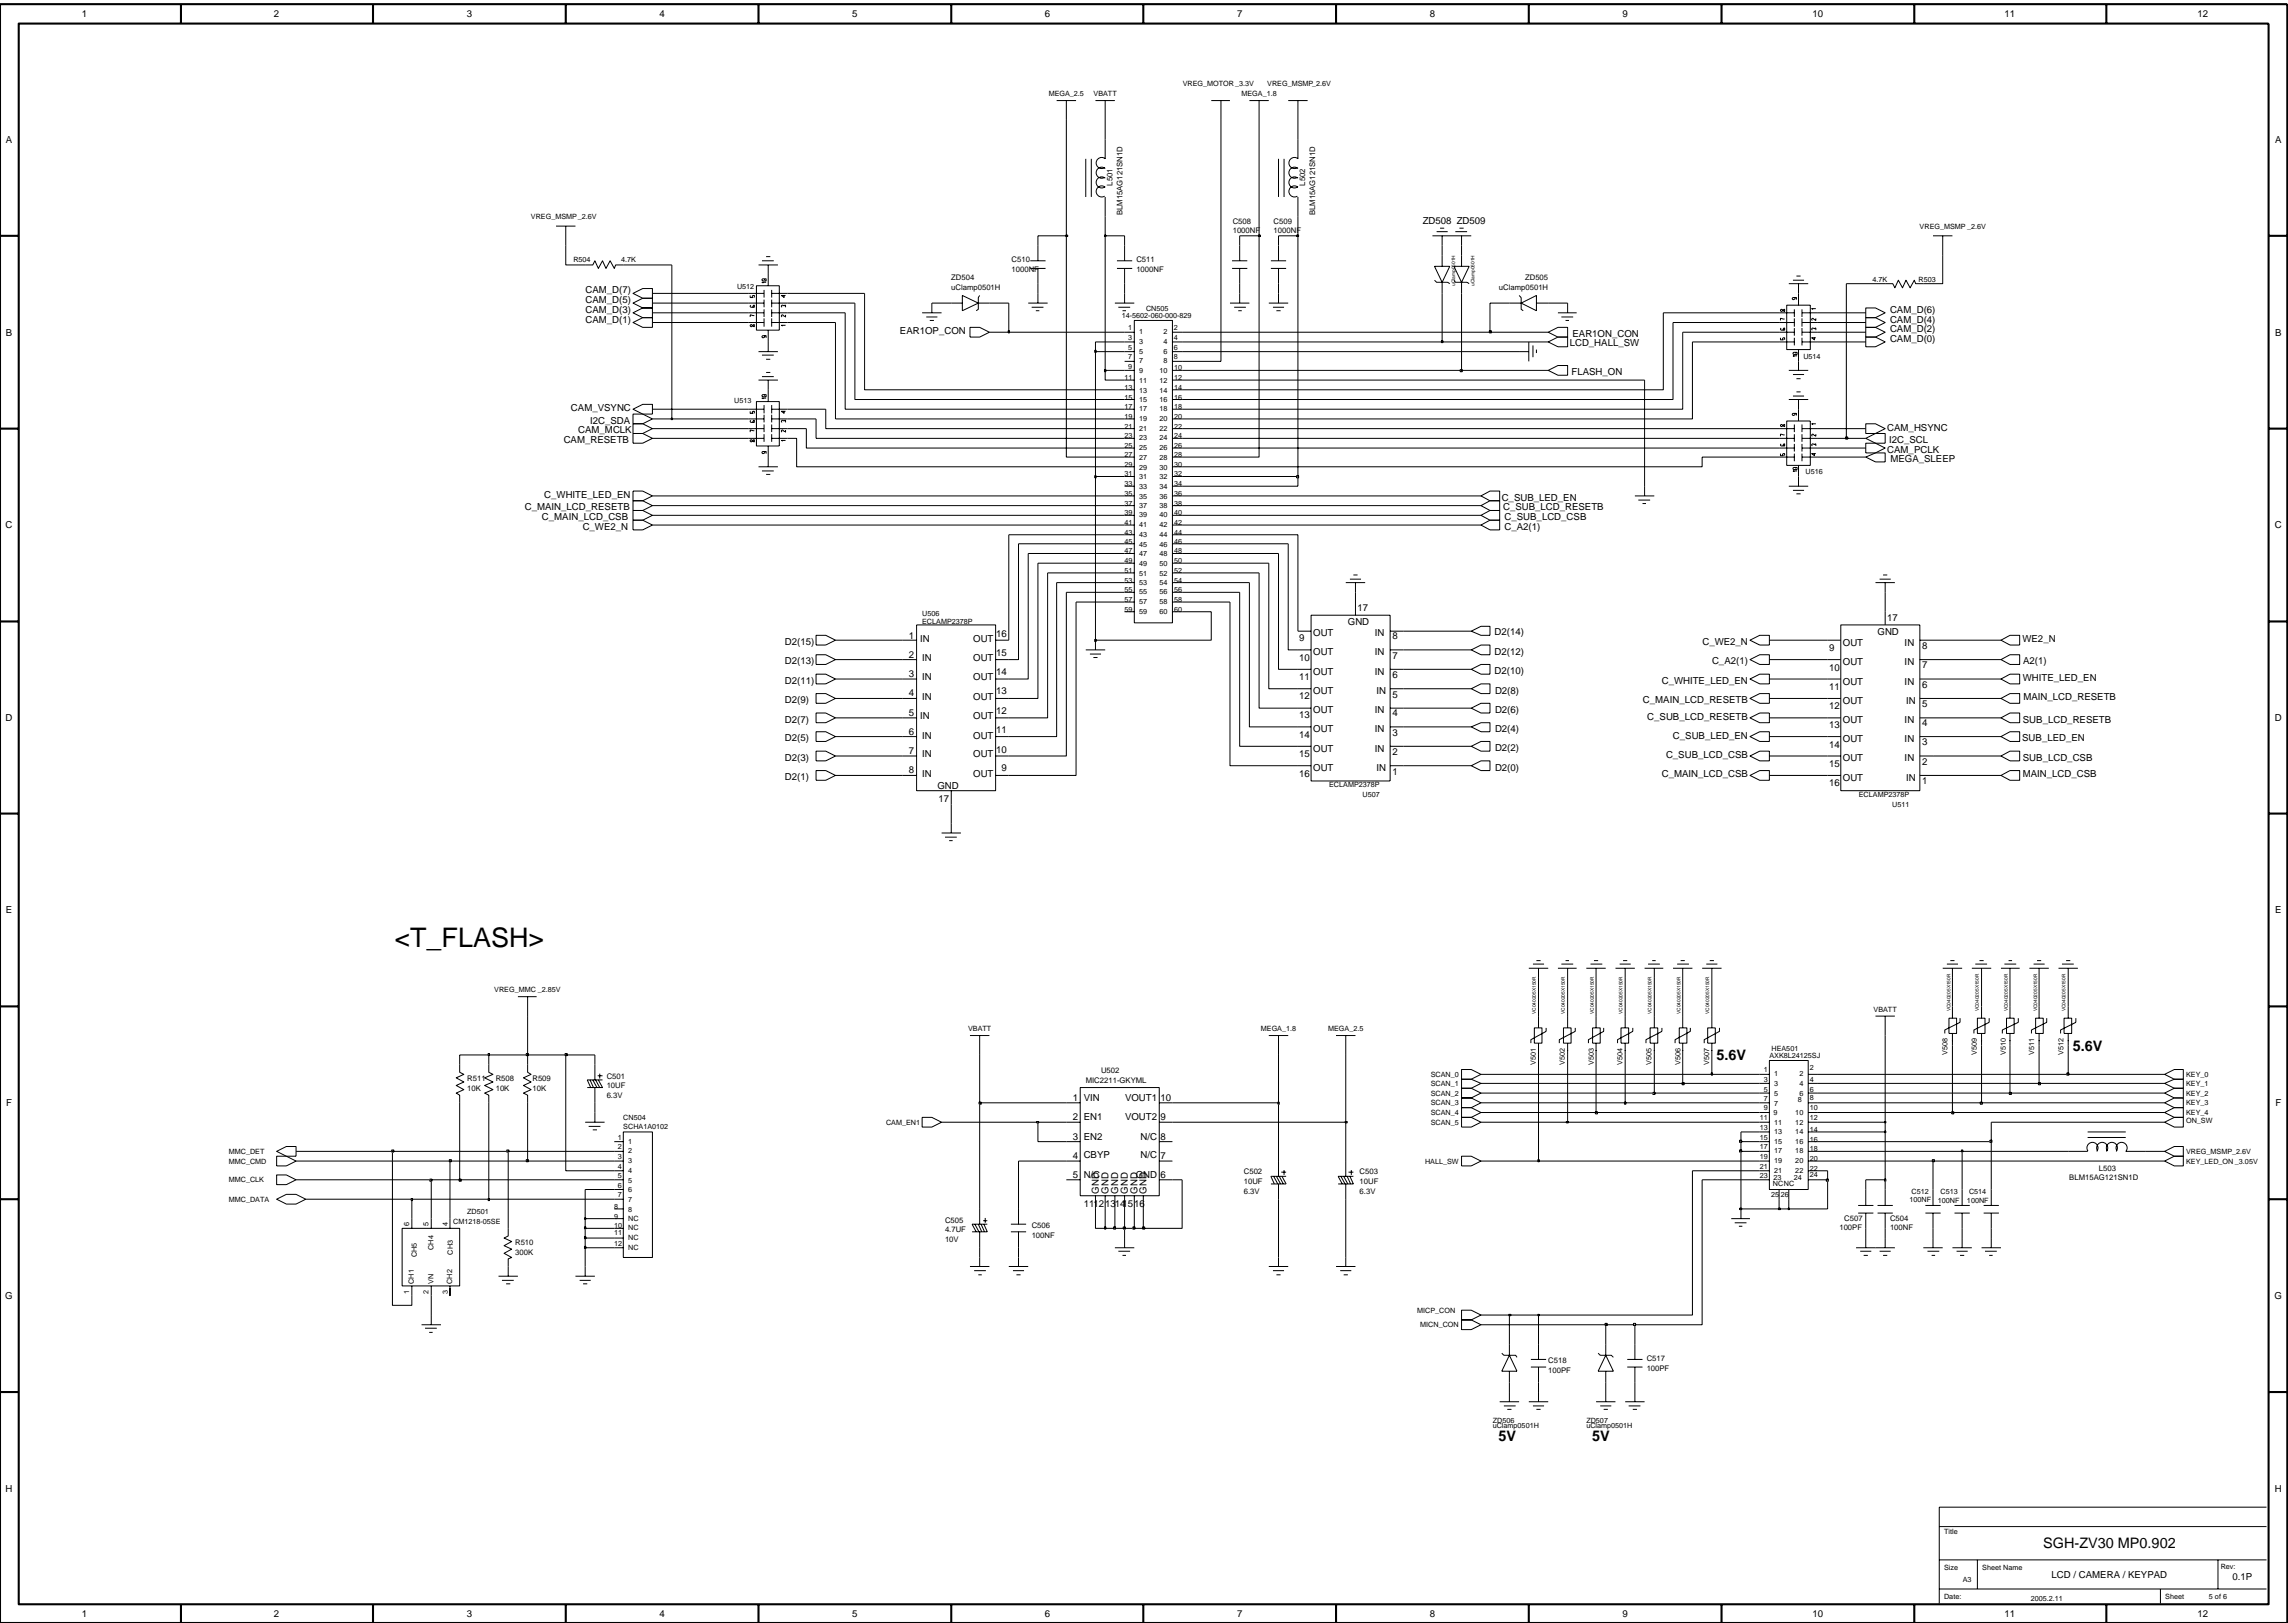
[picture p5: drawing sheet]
<svg xmlns="http://www.w3.org/2000/svg" width="279mm" height="198mm" viewBox="0 0 279 198" stroke-linecap="round" stroke-linejoin="round" font-family="sans-serif">
<defs><g id="words">
<text font-size="3.3" x="48.2" y="115.5">&lt;T_FLASH&gt;</text>
<g font-size="1.8">
<text x="209.6" y="129.4">5.6V</text>
<text x="253.1" y="128.2">5.6V</text>
<text x="183" y="175.9">5V</text>
<text x="194.4" y="175.9">5V</text>
<text x="249.5" y="188.9">SGH-ZV30 MP0.902</text>
</g>
<g font-size="1.2">
<text x="10" y="2.1">1</text>
<text x="33.5" y="2.1">2</text>
<text x="57" y="2.1">3</text>
<text x="80.5" y="2.1">4</text>
<text x="104.1" y="2.1">5</text>
<text x="127.6" y="2.1">6</text>
<text x="151.1" y="2.1">7</text>
<text x="174.6" y="2.1">8</text>
<text x="198.1" y="2.1">9</text>
<text x="221.3" y="2.1">10</text>
<text x="244.8" y="2.1">11</text>
<text x="268.3" y="2.1">12</text>
<text x=".7" y="17.4">A</text>
<text x="277.8" y="17.4">A</text>
<text x="173.7" y="27.3">ZD508 ZD509</text>
<text x="71.5" y="35.8">CAM_D(7)</text>
<text x=".7" y="41">B</text>
<text x="71.5" y="37">CAM_D(5)</text>
<text x="71.5" y="38.2">CAM_D(3)</text>
<text x="71.5" y="39.4">CAM_D(1)</text>
<text x="109.9" y="40.8">EAR1OP_CON</text>
<text x="192" y="41.1">EAR1ON_CON</text>
<text x="230.8" y="40.6">CAM_D(2)</text>
<text x="230.8" y="39.4">CAM_D(4)</text>
<text x="230.8" y="38.2">CAM_D(6)</text>
<text x="230.8" y="41.7">CAM_D(0)</text>
<text x="277.8" y="41">B</text>
<text x="191.7" y="42.2">LCD_HALL_SW</text>
<text x="191.9" y="45.8">FLASH_ON</text>
<text x="69.7" y="50.2">CAM_VSYNC</text>
<text x="70.6" y="52.9">CAM_MCLK</text>
<text x="72.1" y="51.7">I2C_SDA</text>
<text x="230.5" y="52.6">CAM_HSYNC</text>
<text x="68.8" y="54.1">CAM_RESETB</text>
<text x="230.5" y="55.3">CAM_PCLK</text>
<text x="230.7" y="54.1">I2C_SCL</text>
<text x="230.9" y="56.4">MEGA_SLEEP</text>
<text x=".7" y="64.5">C</text>
<text x="64.1" y="62.3">C_MAIN_LCD_RESETB</text>
<text x="66.2" y="63.5">C_MAIN_LCD_CSB</text>
<text x="66.5" y="60.8">C_WHITE_LED_EN</text>
<text x="71.2" y="64.7">C_WE2_N</text>
<text x="183.4" y="61.1">C_SUB_LED_EN</text>
<text x="183.5" y="62.3">C_SUB_LCD_RESETB</text>
<text x="183.7" y="63.5">C_SUB_LCD_CSB</text>
<text x="183.7" y="64.7">C_A2(1)</text>
<text x="277.8" y="64.5">C</text>
<text x="111" y="78">1</text>
<text x="121.6" y="77.7">16</text>
<text x="160.4" y="77.6">OUT</text>
<text x="164.6" y="76.3">GND</text>
<text x="165.8" y="74.6">17</text>
<text x="167.9" y="77.6">IN</text>
<text x="182.5" y="77.6">D2(14)</text>
<text x="229.3" y="77.5">GND</text>
<text x="230.5" y="75.8">17</text>
<text x="95.8" y="83.5">D2(11)</text>
<text x="95.8" y="81.1">D2(13)</text>
<text x="95.8" y="78.7">D2(15)</text>
<text x="111" y="80.3">2</text>
<text x="111" y="82.6">3</text>
<text x="112.4" y="78.4">IN</text>
<text x="112.6" y="80.7">IN</text>
<text x="112.6" y="83.1">IN</text>
<text x="118.8" y="78.4">OUT</text>
<text x="118.8" y="80.7">OUT</text>
<text x="118.8" y="83.1">OUT</text>
<text x="121.6" y="80.1">15</text>
<text x="121.6" y="82.4">14</text>
<text x="158.7" y="83">11</text>
<text x="158.7" y="80.7">10</text>
<text x="158.7" y="78.3">9</text>
<text x="160.4" y="80">OUT</text>
<text x="160.4" y="82.4">OUT</text>
<text x="167.9" y="80">IN</text>
<text x="167.9" y="82.4">IN</text>
<text x="170" y="82.8">6</text>
<text x="170" y="80.4">7</text>
<text x="170" y="78">8</text>
<text x="182.5" y="82.3">D2(10)</text>
<text x="182.5" y="79.9">D2(12)</text>
<text x="202.9" y="83.5">C_WHITE_LED_EN</text>
<text x="207.9" y="78.7">C_WE2_N</text>
<text x="209.1" y="81.1">C_A2(1)</text>
<text x="223.4" y="81.9">10</text>
<text x="223.4" y="79.5">9</text>
<text x="225" y="83.6">OUT</text>
<text x="225" y="81.2">OUT</text>
<text x="225" y="78.8">OUT</text>
<text x="232.6" y="81.2">IN</text>
<text x="232.6" y="78.8">IN</text>
<text x="232.6" y="83.6">IN</text>
<text x="234.7" y="81.6">7</text>
<text x="234.7" y="79.2">8</text>
<text x="234.7" y="84">6</text>
<text x="247" y="78.4">WE2_N</text>
<text x="247" y="83.1">WHITE_LED_EN</text>
<text x="247.1" y="81.1">A2(1)</text>
<text x=".7" y="88">D</text>
<text x="95.8" y="88.2">D2(7)</text>
<text x="95.8" y="85.9">D2(9)</text>
<text x="111" y="85">4</text>
<text x="111" y="87.4">5</text>
<text x="111" y="89.7">6</text>
<text x="112.4" y="87.8">IN</text>
<text x="112.6" y="85.4">IN</text>
<text x="118.8" y="85.4">OUT</text>
<text x="118.8" y="87.8">OUT</text>
<text x="121.6" y="84.8">13</text>
<text x="121.6" y="87.1">12</text>
<text x="121.6" y="89.5">11</text>
<text x="158.7" y="87.7">13</text>
<text x="158.7" y="85.3">12</text>
<text x="160.4" y="89.4">OUT</text>
<text x="160.4" y="87">OUT</text>
<text x="160.4" y="84.7">OUT</text>
<text x="167.9" y="89.4">IN</text>
<text x="167.9" y="87">IN</text>
<text x="168.1" y="84.7">IN</text>
<text x="170" y="89.8">3</text>
<text x="170" y="87.4">4</text>
<text x="170" y="85.2">5</text>
<text x="182.6" y="89.3">D2(4)</text>
<text x="182.6" y="87">D2(6)</text>
<text x="182.6" y="84.7">D2(8)</text>
<text x="200.6" y="85.9">C_MAIN_LCD_RESETB</text>
<text x="201.2" y="87.9">C_SUB_LCD_RESETB</text>
<text x="223.4" y="88.9">13</text>
<text x="223.4" y="86.5">12</text>
<text x="223.4" y="84.2">11</text>
<text x="225" y="88.2">OUT</text>
<text x="225" y="85.9">OUT</text>
<text x="232.6" y="88.2">IN</text>
<text x="232.8" y="85.9">IN</text>
<text x="234.7" y="88.6">4</text>
<text x="234.7" y="86.3">5</text>
<text x="247" y="88.2">SUB_LCD_RESETB</text>
<text x="247.1" y="85.5">MAIN_LCD_RESETB</text>
<text x="277.8" y="88">D</text>
<text x="95.8" y="95.3">D2(1)</text>
<text x="95.8" y="92.9">D2(3)</text>
<text x="95.8" y="90.5">D2(5)</text>
<text x="111" y="92">7</text>
<text x="111" y="94.4">8</text>
<text x="112.6" y="92.4">IN</text>
<text x="112.6" y="94.8">IN</text>
<text x="112.6" y="90.2">IN</text>
<text x="118.8" y="92.4">OUT</text>
<text x="118.8" y="94.8">OUT</text>
<text x="118.8" y="90.2">OUT</text>
<text x="121.6" y="91.9">10</text>
<text x="122.3" y="94.1">9</text>
<text x="158.7" y="94.8">16</text>
<text x="158.7" y="92.4">15</text>
<text x="158.7" y="90.1">14</text>
<text x="160.4" y="94.1">OUT</text>
<text x="160.4" y="91.8">OUT</text>
<text x="167.9" y="91.8">IN</text>
<text x="168.1" y="94.1">IN</text>
<text x="170" y="94.6">1</text>
<text x="170" y="92.2">2</text>
<text x="182.6" y="94.1">D2(0)</text>
<text x="182.6" y="91.7">D2(2)</text>
<text x="202.9" y="94.9">C_MAIN_LCD_CSB</text>
<text x="203.4" y="92.5">C_SUB_LCD_CSB</text>
<text x="204.3" y="90.2">C_SUB_LED_EN</text>
<text x="223.4" y="95.9">16</text>
<text x="223.4" y="93.6">15</text>
<text x="223.4" y="91.3">14</text>
<text x="225" y="95.3">OUT</text>
<text x="225" y="93">OUT</text>
<text x="225" y="90.6">OUT</text>
<text x="232.6" y="93">IN</text>
<text x="232.6" y="90.6">IN</text>
<text x="232.8" y="95.3">IN</text>
<text x="234.7" y="95.7">1</text>
<text x="234.7" y="93.4">2</text>
<text x="234.7" y="91">3</text>
<text x="246.9" y="90.5">SUB_LED_EN</text>
<text x="247" y="94.9">MAIN_LCD_CSB</text>
<text x="247" y="92.9">SUB_LCD_CSB</text>
<text x="114.5" y="96.3">GND</text>
<text x="114.6" y="98">17</text>
<text x=".7" y="111.5">E</text>
<text x="277.8" y="111.5">E</text>
<text x=".7" y="135">F</text>
<text x="131" y="134.5">1</text>
<text x="131" y="136.7">2</text>
<text x="132.3" y="134.4">VIN</text>
<text x="132.3" y="136.7">EN1</text>
<text x="137.4" y="134.4">VOUT1</text>
<text x="137.4" y="136.7">VOUT2</text>
<text x="141.7" y="134.5">10</text>
<text x="141.7" y="136.7">9</text>
<text x="277.9" y="135">F</text>
<text x="131" y="143.8">5</text>
<text x="131" y="141.5">4</text>
<text x="131" y="139.1">3</text>
<text x="132.3" y="143.8">N/C</text>
<text x="132.3" y="141.4">CBYP</text>
<text x="132.3" y="139.1">EN2</text>
<text x="138.7" y="143.8">GND</text>
<text x="139.3" y="139.1">N/C</text>
<text x="139.3" y="141.4">N/C</text>
<text x="141.7" y="143.8">6</text>
<text x="141.7" y="139.1">8</text>
<text x="141.7" y="141.5">7</text>
<text x="132.3" y="147.3">111213141516</text>
<text x="134.2" y="145.7" transform="rotate(-90 134.2 145.7)">GND</text>
<text x="135.4" y="145.7" transform="rotate(-90 135.4 145.7)">GND</text>
<text x="136.5" y="145.7" transform="rotate(-90 136.5 145.7)">GND</text>
<text x="137.7" y="145.7" transform="rotate(-90 137.7 145.7)">GND</text>
<text x="138.9" y="145.7" transform="rotate(-90 138.9 145.7)">GND</text>
<text x="140" y="145.7" transform="rotate(-90 140 145.7)">GND</text>
<text x=".6" y="158.6">G</text>
<text x="277.8" y="158.6">G</text>
<text x=".7" y="182.1">H</text>
<text x="277.8" y="182.1">H</text>
<text x="10" y="197.4">1</text>
<text x="33.5" y="197.4">2</text>
<text x="57" y="197.4">3</text>
<text x="80.5" y="197.4">4</text>
<text x="104.1" y="197.4">5</text>
<text x="127.6" y="197.4">6</text>
<text x="151.1" y="197.4">7</text>
<text x="174.6" y="197.4">8</text>
<text x="198.1" y="197.4">9</text>
<text x="221.3" y="197.4">10</text>
<text x="244.8" y="197.4">11</text>
<text x="250.5" y="192.6">LCD / CAMERA / KEYPAD</text>
<text x="268.3" y="197.4">12</text>
<text x="272.6" y="192.9">0.1P</text>
</g>
<g font-size=".9">
<text x="128.1" y="11.7">MEGA_2.5</text>
<text x="133.5" y="11.7">VBATT</text>
<text x="144.4" y="10.6">VREG_MOTOR_3.3V</text>
<text x="151.6" y="11.7">MEGA_1.8</text>
<text x="154.7" y="10.6">VREG_MSMP_2.6V</text>
<text x="135.9" y="22.7" transform="rotate(-90 135.9 22.7)">L501</text>
<text x="159.4" y="22.7" transform="rotate(-90 159.4 22.7)">L502</text>
<text x="64.8" y="26.7">VREG_MSMP_2.6V</text>
<text x="137.1" y="26.3" transform="rotate(-90 137.1 26.3)">BLM15AG121SN1D</text>
<text x="150.5" y="27.3">C508</text>
<text x="150.5" y="28.4">1000NF</text>
<text x="155.5" y="27.3">C509</text>
<text x="155.5" y="28.4">1000NF</text>
<text x="160.6" y="26.3" transform="rotate(-90 160.6 26.3)">BLM15AG121SN1D</text>
<text x="234.4" y="27.9">VREG_MSMP _2.6V</text>
<text x="70" y="32">R504</text>
<text x="75.9" y="32">4.7K</text>
<text x="90" y="35.2">U512</text>
<text x="116.2" y="35.4">uClamp0501H</text>
<text x="116.2" y="34.2">ZD504</text>
<text x="123.5" y="33.2">1000NF</text>
<text x="123.5" y="32">C510</text>
<text x="138.8" y="32">C511</text>
<text x="138.8" y="33.2">1000NF</text>
<text x="183" y="35.4">uClamp0501H</text>
<text x="186.2" y="34.2">ZD505</text>
<text x="228.6" y="34.4">4.7K</text>
<text x="234.3" y="34.4">R503</text>
<text x="137" y="38.8">14-5602-060-000-829</text>
<text x="137.8" y="41.5">3</text>
<text x="137.8" y="40.3">1</text>
<text x="139.1" y="42">3</text>
<text x="139.1" y="40.8">1</text>
<text x="140" y="37.9">CN505</text>
<text x="142.1" y="40.8">2</text>
<text x="142.1" y="42">4</text>
<text x="143.4" y="40.3">2</text>
<text x="143.4" y="41.5">4</text>
<text x="137.3" y="46.4">11</text>
<text x="137.3" y="47.6">13</text>
<text x="137.8" y="42.7">5</text>
<text x="137.8" y="43.9">7</text>
<text x="137.8" y="45">9</text>
<text x="139.1" y="46.7">11</text>
<text x="139.1" y="47.9">13</text>
<text x="139.1" y="43.2">5</text>
<text x="139.1" y="44.4">7</text>
<text x="139.1" y="45.6">9</text>
<text x="141.6" y="46.7">12</text>
<text x="141.6" y="47.9">14</text>
<text x="141.6" y="45.6">10</text>
<text x="142.1" y="43.2">6</text>
<text x="142.1" y="44.4">8</text>
<text x="143.4" y="42.7">6</text>
<text x="143.4" y="43.9">8</text>
<text x="143.4" y="45.2">10</text>
<text x="143.4" y="46.4">12</text>
<text x="143.4" y="47.6">14</text>
<text x="220.2" y="43.8">U514</text>
<text x="89.7" y="49.1">U513</text>
<text x="137.3" y="51.1">19</text>
<text x="137.3" y="52.3">21</text>
<text x="137.3" y="53.5">23</text>
<text x="137.3" y="48.8">15</text>
<text x="137.3" y="50">17</text>
<text x="139.1" y="51.4">19</text>
<text x="139.1" y="52.6">21</text>
<text x="139.1" y="53.8">23</text>
<text x="139.1" y="49.1">15</text>
<text x="139.1" y="50.2">17</text>
<text x="141.6" y="51.4">20</text>
<text x="141.6" y="52.6">22</text>
<text x="141.6" y="53.8">24</text>
<text x="141.6" y="49.1">16</text>
<text x="141.6" y="50.2">18</text>
<text x="143.4" y="51.1">20</text>
<text x="143.4" y="52.3">22</text>
<text x="143.4" y="53.5">24</text>
<text x="143.4" y="48.8">16</text>
<text x="143.4" y="50">18</text>
<text x="137.3" y="57">29</text>
<text x="137.3" y="58.2">31</text>
<text x="137.3" y="54.7">25</text>
<text x="137.3" y="55.8">27</text>
<text x="137.3" y="59.4">33</text>
<text x="139.1" y="57.3">29</text>
<text x="139.1" y="58.5">31</text>
<text x="139.1" y="54.9">25</text>
<text x="139.1" y="56.1">27</text>
<text x="139.1" y="59.7">33</text>
<text x="141.6" y="57.3">30</text>
<text x="141.6" y="58.5">32</text>
<text x="141.6" y="56.1">28</text>
<text x="141.6" y="59.7">34</text>
<text x="141.6" y="54.9">26</text>
<text x="143.4" y="57">30</text>
<text x="143.4" y="55.8">28</text>
<text x="143.4" y="58.2">32</text>
<text x="143.4" y="54.7">26</text>
<text x="143.4" y="59.4">34</text>
<text x="220.5" y="57.9">U516</text>
<text x="137.3" y="60.5">35</text>
<text x="137.3" y="61.7">37</text>
<text x="137.3" y="62.9">39</text>
<text x="137.3" y="65.3">43</text>
<text x="137.3" y="64.1">41</text>
<text x="139.1" y="60.9">35</text>
<text x="139.1" y="62">37</text>
<text x="139.1" y="63.2">39</text>
<text x="139.1" y="65.5">43</text>
<text x="139.1" y="64.3">41</text>
<text x="141.6" y="60.9">36</text>
<text x="141.6" y="62">38</text>
<text x="141.6" y="65.5">44</text>
<text x="141.6" y="63.2">40</text>
<text x="141.6" y="64.3">42</text>
<text x="143.4" y="60.5">36</text>
<text x="143.4" y="61.7">38</text>
<text x="143.4" y="65.3">44</text>
<text x="143.4" y="62.9">40</text>
<text x="143.4" y="64.1">42</text>
<text x="137.3" y="67.6">47</text>
<text x="137.3" y="66.4">45</text>
<text x="137.3" y="71.1">53</text>
<text x="137.3" y="69.9">51</text>
<text x="137.3" y="68.7">49</text>
<text x="139.1" y="67.9">47</text>
<text x="139.1" y="66.7">45</text>
<text x="139.1" y="71.5">53</text>
<text x="139.1" y="70.3">51</text>
<text x="139.1" y="69.1">49</text>
<text x="141.6" y="66.7">46</text>
<text x="141.6" y="71.5">54</text>
<text x="141.6" y="70.3">52</text>
<text x="141.6" y="69.1">50</text>
<text x="141.6" y="67.9">48</text>
<text x="143.4" y="66.4">46</text>
<text x="143.4" y="69.9">52</text>
<text x="143.4" y="68.7">50</text>
<text x="143.4" y="67.6">48</text>
<text x="143.4" y="71.1">54</text>
<text x="112.6" y="75.2">U506</text>
<text x="112.6" y="76.1">ECLAMP2378P</text>
<text x="137.3" y="74.7">59</text>
<text x="137.3" y="73.5">57</text>
<text x="137.3" y="72.3">55</text>
<text x="139.1" y="74.9">59</text>
<text x="139.1" y="73.7">57</text>
<text x="139.1" y="72.6">55</text>
<text x="141.6" y="74.9">60</text>
<text x="141.6" y="73.7">58</text>
<text x="141.6" y="72.6">56</text>
<text x="143.4" y="74.7">60</text>
<text x="143.4" y="73.5">58</text>
<text x="143.4" y="72.3">56</text>
<text x="162.3" y="96.1">ECLAMP2378P</text>
<text x="166.4" y="97.3">U507</text>
<text x="227" y="97.3">ECLAMP2378P</text>
<text x="231.1" y="98.5">U511</text>
<text x="60.4" y="121.1">VREG_MMC _2.85V</text>
<text x="118.2" y="125.9">VBATT</text>
<text x="154" y="125.9">MEGA_1.8</text>
<text x="162.2" y="125.9">MEGA_2.5</text>
<text x="228.8" y="123.5">VBATT</text>
<text x="57.1" y="132">R511</text>
<text x="60.5" y="132">R508</text>
<text x="65" y="132">R509</text>
<text x="74.1" y="131.7">C501</text>
<text x="134.5" y="131">U502</text>
<text x="174.7" y="131.5">SCAN_0</text>
<text x="187.5" y="130" transform="rotate(-90 187.5 130)">V501</text>
<text x="191.1" y="130" transform="rotate(-90 191.1 130)">V502</text>
<text x="194.6" y="130" transform="rotate(-90 194.6 130)">V503</text>
<text x="198.1" y="130" transform="rotate(-90 198.1 130)">V504</text>
<text x="201.7" y="130" transform="rotate(-90 201.7 130)">V505</text>
<text x="205.2" y="130" transform="rotate(-90 205.2 130)">V506</text>
<text x="208.7" y="130" transform="rotate(-90 208.7 130)">V507</text>
<text x="215.4" y="130.9">1</text>
<text x="216.1" y="129.2">AXK8L24125SJ</text>
<text x="216.3" y="128.3">HEA501</text>
<text x="216.7" y="131.4">1</text>
<text x="219.7" y="131.4">2</text>
<text x="221" y="130.6">2</text>
<text x="237.8" y="128.8" transform="rotate(-90 237.8 128.8)">V508</text>
<text x="241.4" y="128.8" transform="rotate(-90 241.4 128.8)">V509</text>
<text x="244.9" y="128.8" transform="rotate(-90 244.9 128.8)">V510</text>
<text x="248.4" y="128.8" transform="rotate(-90 248.4 128.8)">V511</text>
<text x="252" y="128.8" transform="rotate(-90 252 128.8)">V512</text>
<text x="267" y="131.5">KEY_0</text>
<text x="57.1" y="133.2">10K</text>
<text x="60.5" y="133.2">10K</text>
<text x="65" y="133.2">10K</text>
<text x="74.1" y="132.8">10UF</text>
<text x="74.1" y="134">6.3V</text>
<text x="76.1" y="137.8">SCHA1A0102</text>
<text x="76.1" y="136.7">CN504</text>
<text x="108.2" y="137.3">CAM_EN1</text>
<text x="132.6" y="132.2">MIC2211-GKYML</text>
<text x="174.7" y="134.9">SCAN_3</text>
<text x="174.7" y="133.7">SCAN_2</text>
<text x="174.7" y="132.6">SCAN_1</text>
<text x="174.7" y="136.1">SCAN_4</text>
<text x="174.7" y="137.3">SCAN_5</text>
<text x="214.9" y="136.7">11</text>
<text x="214.9" y="137.9">13</text>
<text x="215.4" y="132.1">3</text>
<text x="215.4" y="133.3">5</text>
<text x="215.4" y="135.6">9</text>
<text x="215.4" y="134.5">7</text>
<text x="216.6" y="136.1">9</text>
<text x="216.7" y="132.6">3</text>
<text x="216.7" y="133.8">5</text>
<text x="216.7" y="135">7</text>
<text x="216.7" y="137.3">11</text>
<text x="219.2" y="137.3">12</text>
<text x="219.2" y="136.1">10</text>
<text x="219.6" y="134.6">8</text>
<text x="219.7" y="132.6">4</text>
<text x="219.7" y="133.8">6</text>
<text x="221" y="132.1">4</text>
<text x="221" y="134.3">8</text>
<text x="221" y="133.3">6</text>
<text x="221" y="135.6">10</text>
<text x="221" y="136.7">12</text>
<text x="267" y="133.7">KEY_2</text>
<text x="267" y="132.6">KEY_1</text>
<text x="267" y="134.9">KEY_3</text>
<text x="267" y="136.1">KEY_4</text>
<text x="267" y="137">ON_SW</text>
<text x="27.9" y="142">MMC_CMD</text>
<text x="27.9" y="140.9">MMC_DET</text>
<text x="75.4" y="139.1">1</text>
<text x="75.4" y="140.3">2</text>
<text x="75.4" y="141.5">3</text>
<text x="75.4" y="142.7">4</text>
<text x="75.4" y="143.8">5</text>
<text x="76.7" y="139.6">1</text>
<text x="76.7" y="140.8">2</text>
<text x="76.7" y="142">3</text>
<text x="76.7" y="143.2">4</text>
<text x="151.9" y="143.3">C502</text>
<text x="166" y="143.3">C503</text>
<text x="174" y="142">HALL_SW</text>
<text x="214.9" y="143.8">23</text>
<text x="214.9" y="139.1">15</text>
<text x="214.9" y="140.3">17</text>
<text x="214.9" y="141.5">19</text>
<text x="214.9" y="142.7">21</text>
<text x="216.7" y="139.6">15</text>
<text x="216.7" y="140.8">17</text>
<text x="216.7" y="142">19</text>
<text x="216.7" y="143.2">21</text>
<text x="216.7" y="138.4">13</text>
<text x="219.2" y="143.2">22</text>
<text x="219.2" y="140.8">18</text>
<text x="219.2" y="139.6">16</text>
<text x="219.2" y="142">20</text>
<text x="219.2" y="138.4">14</text>
<text x="221" y="143.7">24</text>
<text x="221" y="142.9">22</text>
<text x="221" y="138.2">14</text>
<text x="221" y="139.4">16</text>
<text x="221" y="140.5">18</text>
<text x="221" y="141.7">20</text>
<text x="256.3" y="143">L503</text>
<text x="267" y="142">KEY_LED_ON _3.05V</text>
<text x="267" y="140.9">VREG_MSMP_2.6V</text>
<text x="27.9" y="144.3">MMC_CLK</text>
<text x="27.9" y="146.7">MMC_DATA</text>
<text x="50" y="149.6" transform="rotate(-90 50 149.6)">6</text>
<text x="52.3" y="149.6" transform="rotate(-90 52.3 149.6)">5</text>
<text x="54.7" y="149.6" transform="rotate(-90 54.7 149.6)">4</text>
<text x="55.3" y="149.4">CM1218-05SE</text>
<text x="57" y="148.2">ZD501</text>
<text x="75" y="148.8">9</text>
<text x="75" y="149.9">10</text>
<text x="75" y="147.6">8</text>
<text x="75.4" y="145">6</text>
<text x="75.4" y="146.1">7</text>
<text x="76.7" y="149">NC</text>
<text x="76.7" y="144.4">5</text>
<text x="76.7" y="145.5">6</text>
<text x="76.7" y="146.7">7</text>
<text x="76.7" y="147.9">8</text>
<text x="115.4" y="149.3">C505</text>
<text x="126" y="149.9">C506</text>
<text x="151.9" y="145.7">6.3V</text>
<text x="151.9" y="144.5">10UF</text>
<text x="166" y="144.5">10UF</text>
<text x="166" y="145.7">6.3V</text>
<text x="216.3" y="146.1">25</text>
<text x="216.5" y="144.8">NCNC</text>
<text x="216.6" y="144">23</text>
<text x="217.5" y="146.1">26</text>
<text x="219.1" y="144">24</text>
<text x="225.2" y="149">C507</text>
<text x="230.8" y="149">C504</text>
<text x="233.2" y="146.7">100NF</text>
<text x="233.4" y="145.7">C512</text>
<text x="236.6" y="146.8">100NF</text>
<text x="237" y="145.8">C513</text>
<text x="240.2" y="146.8">100NF</text>
<text x="240.5" y="145.8">C514</text>
<text x="252.7" y="144.1">BLM15AG121SN1D</text>
<text x="50.9" y="153.5" transform="rotate(-90 50.9 153.5)">CH5</text>
<text x="52.9" y="152.6" transform="rotate(-90 52.9 152.6)">CH4</text>
<text x="55.3" y="153.2" transform="rotate(-90 55.3 153.2)">CH3</text>
<text x="62.9" y="152">R510</text>
<text x="62.9" y="153.2">300K</text>
<text x="75" y="150.8">11</text>
<text x="75" y="152.1">12</text>
<text x="76.7" y="150.2">NC</text>
<text x="76.7" y="151.4">NC</text>
<text x="76.7" y="152.6">NC</text>
<text x="115.4" y="150.4">4.7UF</text>
<text x="115.4" y="151.6">10V</text>
<text x="126" y="151.1">100NF</text>
<text x="224.6" y="150.2">100PF</text>
<text x="230.8" y="150.2">100NF</text>
<text x="50" y="157.9" transform="rotate(-90 50 157.9)">1</text>
<text x="50.5" y="156.7" transform="rotate(-90 50.5 156.7)">CH1</text>
<text x="52.3" y="157.9" transform="rotate(-90 52.3 157.9)">2</text>
<text x="52.9" y="156.7" transform="rotate(-90 52.9 156.7)">VN</text>
<text x="54.7" y="157.9" transform="rotate(-90 54.7 157.9)">3</text>
<text x="55.2" y="156.7" transform="rotate(-90 55.2 156.7)">CH2</text>
<text x="173.1" y="160.3">MICP_CON</text>
<text x="173.4" y="162">MICN_CON</text>
<text x="189.1" y="167.6">100PF</text>
<text x="189.1" y="166.4">C518</text>
<text x="201.1" y="167.3">100PF</text>
<text x="201.1" y="166.1">C517</text>
<text x="182.3" y="173.7">ZD506</text>
<text x="193.7" y="173.7">ZD507</text>
<text x="182.3" y="174.3">uClamp0501H</text>
<text x="193.7" y="174.3">uClamp0501H</text>
<text x="237.4" y="191.7">Size</text>
<text x="237.4" y="187.3">Title</text>
<text x="242.1" y="191.7">Sheet Name</text>
<text x="271.2" y="191.6">Rev:</text>
<text x="237.4" y="195.2">Date:</text>
<text x="239.7" y="193.1">A3</text>
<text x="248" y="195.4">2005.2.11</text>
<text x="264.4" y="195.2">Sheet</text>
<text x="269.7" y="195.2">5 of 6</text>
</g>
<g font-size=".6">
<text x="177.7" y="34.9" transform="rotate(-90 177.7 34.9)">uClamp0501H</text>
<text x="180.1" y="34.9" transform="rotate(-90 180.1 34.9)">uClamp0501H</text>
<text x="187.5" y="123.8" transform="rotate(-90 187.5 123.8)">VC040205X150R</text>
<text x="191.1" y="123.8" transform="rotate(-90 191.1 123.8)">VC040205X150R</text>
<text x="194.6" y="123.8" transform="rotate(-90 194.6 123.8)">VC040205X150R</text>
<text x="198.1" y="123.8" transform="rotate(-90 198.1 123.8)">VC040205X150R</text>
<text x="201.7" y="123.8" transform="rotate(-90 201.7 123.8)">VC040205X150R</text>
<text x="205.2" y="123.8" transform="rotate(-90 205.2 123.8)">VC040205X150R</text>
<text x="208.7" y="123.8" transform="rotate(-90 208.7 123.8)">VC040205X150R</text>
<text x="238.2" y="123.4" transform="rotate(-90 238.2 123.4)">VC040205X150R</text>
<text x="241.6" y="123.4" transform="rotate(-90 241.6 123.4)">VC040205X150R</text>
<text x="245.2" y="123.4" transform="rotate(-90 245.2 123.4)">VC040205X150R</text>
<text x="248.8" y="123.4" transform="rotate(-90 248.8 123.4)">VC040205X150R</text>
<text x="252.2" y="123.4" transform="rotate(-90 252.2 123.4)">VC040205X150R</text>
</g>
</g></defs>
<g fill="none" stroke="#000" stroke-width=".12">
<path d="M129 12.3h2.4M130.2 12.3v2.3M132.6 19.4v4.6M133.3 19.4v4.6M133.8 12.3h2.3M135 17v2.4a.68 .68 0 0 0-1.1 .4 .68 .68 0 0 0 1 .7M135 12.3v2.3M147.9 12.3h2.3M149.1 12.3v2.3M152.6 12.3h2.3M153.8 12.3v2.3M156.1 19.4v4.6"/>
<path d="M156.8 19.4v4.6M157.3 12.3h2.4M158.5 17v2.4a.68 .68 0 0 0-1.1 .4 .68 .68 0 0 0 1 .7M158.5 12.3v2.3M67.9 27.6h2.4M69.1 27.6v2.4M71.5 32.3h.9l.2-.5 .5 1 .5-1 .4 1 .5-1 .5 1 .2-.5h.9M77.3 37l1.2-.6h1.2v1.2h-1.2zM77.3 38.2l1.2-.6h1.2v1.2h-1.2zM77.3 35.8l1.2-.6h1.2v1.2h-1.2zM77.3 39.4l1.2-.6h1.2v1.2h-1.2zM91.4 38.2h1.9"/>
<path d="M91.4 37h1.9M91.4 39.4h1.9M91.4 35.8h1.9M92.4 34.9h2.8v5.4h-2.8zM92.6 32.3h2.4M93 31.8h1.5M93.3 35.4v.9M93.3 36.6v.9M93.3 37.8v.9M93.3 38.9v1M93.6 31.3h.5M93.8 32.3v2.6"/>
<path d="M94.2 38.2h2M94.2 37h2M94.2 39.4h2M94.2 35.4v.9M94.2 36.6v.9M94.2 37.8v.9M94.2 38.9v1M94.2 35.8h2M112.6 38.2h2.4M113.1 38.7h1.4M113.5 39.1h.5M113.8 37v1.2"/>
<path d="M116.2 37h1.3M117.5 36.1l2 .9-2 .9zM118.4 40h1.2l1.2 .6-1.2 .5h-1.2zM119.5 37h1.3M119.6 36.1l-.1 .2v1.5l-.3 .1M125.6 37h2.3M125.8 32.8h1.9M125.8 31.8h1.9M126 37.5h1.4M126.5 37.9h.4M126.7 30v1.8M126.7 32.8v1.8"/>
<path d="M126.7 35.8v1.2M135 24v2.4M135 21.7a.68 .68 0 0 0-.9 .1 .68 .68 0 0 0-.1 .9 .68 .68 0 0 0 .9 .1M135 22.8a.68 .68 0 0 0-1.1 .5 .68 .68 0 0 0 1 .6M135 20.6a.68 .68 0 0 0-1.1 .4 .68 .68 0 0 0 1 .7M136.1 37h2.4M136.4 32.8h1.9M136.4 31.8h1.9M136.6 37.5h1.4M137.1 37.9h.4M137.3 30v1.8M137.3 32.8v1.8"/>
<path d="M137.3 35.8v1.2M138.5 39.1h4.7v36.9h-4.7zM150.2 37h2.4M150.5 32.8h1.8M150.5 31.8h1.8M150.7 37.5h1.4M151.2 37.9h.4M151.4 30v1.8M151.4 32.8v1.8M151.4 35.8v1.2M154.9 37h2.4M155.2 32.8h1.9"/>
<path d="M155.2 31.8h1.9M155.4 37.5h1.4M155.9 37.9h.5M156.1 30v1.8M156.1 32.8v1.8M156.1 35.8v1.2M158.5 24v2.4M158.5 21.7a.68 .68 0 0 0-.9 .1 .68 .68 0 0 0 0 .9 .68 .68 0 0 0 .9 .1M158.5 22.8a.68 .68 0 0 0-1.1 .5 .68 .68 0 0 0 1 .6M158.5 20.6a.68 .68 0 0 0-1.1 .4 .68 .68 0 0 0 1 .7M174.9 28.8h4.8M175.2 34.2l.2 .3h1.4l.2 .1"/>
<path d="M175.2 32.5h1.8l-.9 2zM175.4 28.3h1.4M175.9 27.9h.5M176.1 28.8v1.2M176.1 31.2v1.3M176.1 34.5v1.3M177.5 34.2l.2 .3h1.5l.2 .1M177.5 32.5h1.9l-.9 2zM177.7 28.3h1.5M178.2 27.9h.5M178.5 28.8v1.2M178.5 31.2v1.3"/>
<path d="M178.5 34.5v1.3M184.3 37h1.5M185.5 36.1l.3 .2v1.5l.2 .1M185.8 37l1.8-.9v1.8zM187.6 37h1.5M190.2 38.2h2.3M190.7 38.7h1.4M191.2 39.1h.4M191.4 37v1.2M217.3 38.2h1.8M217.3 39.4h1.8M218.2 37.3h2.9v5.4h-2.9z"/>
<path d="M218.4 34.6h2.4M218.9 34.2h1.4M219.1 37.8v.9M219.1 38.9v1M219.4 33.7h.5M219.6 34.6v2.7M220 38.2h2M220 39.4h2M220 37.8v.9M220 38.9v1M227.8 40h1.2l1.2 .6-1.2 .5h-1.2zM227.8 37.6h1.2l1.2 .6-1.2 .6h-1.2z"/>
<path d="M227.8 38.8h1.2l1.2 .6-1.2 .6h-1.2zM230.2 34.6h.9l.3 .5 .4-.9 .5 .9 .4-.9 .6 .9 .5-.9 .1 .4h1M236.1 28.8h2.3M237.2 28.8v2.4M77.3 51.7h1.2l1.2 .6-1.2 .6h-1.2zM77.3 50l1.2-.6h1.2v1.1h-1.2zM77.3 59.9h1.2l1.2 .6-1.2 .6h-1.2zM77.3 50.5h1.2l1.2 .6-1.2 .6h-1.2zM77.3 52.9h1.2l1.2 .6-1.2 .6h-1.2zM91.4 51.1h1.9M91.4 53.5h1.9M91.4 52.3h1.9"/>
<path d="M91.4 50h1.9M92.4 49h2.8v5.4h-2.8zM92.6 42.9h2.4M92.6 46.4h2.4M92.6 57h2.4M93 57.5h1.5M93 43.3h1.5M93 46h1.5M93.3 49.4v1.1M93.3 50.6v1M93.3 51.8v.9M93.3 53v.9"/>
<path d="M93.6 57.9h.5M93.6 43.9h.5M93.6 45.5h.5M93.8 40.3v2.6M93.8 46.4v2.6M93.8 54.4v2.6M94.2 51.1h2M94.2 53.5h2M94.2 52.3h2M94.2 50h2M94.2 49.4v1.1M94.2 50.6v1"/>
<path d="M94.2 51.8v.9M94.2 53v.9M137.3 58.2h1.2M137.3 59.4h1.2M137.3 54.7h1.2M137.3 42.9h1.2M137.3 41.7h1.2M137.3 44.1h1.2M137.3 51.1h1.2M137.3 47.6h1.2M137.3 46.4h1.2M137.3 40.6h1.2"/>
<path d="M137.3 45.2h1.2M137.3 57h1.2M137.3 55.8h1.2M137.3 53.5h1.2M137.3 52.3h1.2M137.3 50h1.2M137.3 48.8h1.2M143.2 58.2h1.2M143.2 59.4h1.2M143.2 54.7h1.2M143.2 42.9h1.2M143.2 41.7h1.2"/>
<path d="M143.2 44.1h1.2M143.2 51.1h1.2M143.2 47.6h1.2M143.2 46.4h1.2M143.2 40.6h1.2M143.2 45.2h1.2M143.2 57h1.2M143.2 55.8h1.2M143.2 53.5h1.2M143.2 52.3h1.2M143.2 50h1.2M143.2 48.8h1.2"/>
<path d="M185.5 42.9h1.2M186.7 41.7v2.4M187.2 42.2v1.4M187.6 42.7v.4M189.1 41.7l1.1-.6h1.2v1.2h-1.2zM189.1 40.6l1.1-.6h1.2v1.1h-1.2zM189.1 45.2l1.1-.6h1.2v1.2h-1.2zM200.8 59.4v1.1M217.3 54.7h1.8M217.3 41.7h1.8M217.3 40.6h1.8M217.3 55.8h1.8"/>
<path d="M217.3 53.5h1.8M217.3 52.3h1.8M218.2 51.4h2.9v5.4h-2.9zM218.4 59.4h2.4M218.4 45.2h2.4M218.4 48.8h2.4M218.9 48.3h1.4M218.9 45.7h1.4M218.9 59.9h1.4M219.1 40v1M219.1 41.2v1M219.1 51.8v.9"/>
<path d="M219.1 53v.9M219.1 54.2v.9M219.1 55.4v.9M219.4 47.8h.5M219.4 46.2h.5M219.6 42.7v2.5M219.6 48.8v2.6M219.6 56.8v2.6M220 54.7h2M220 41.7h2M220 40.6h2M220 55.8h2"/>
<path d="M220 53.5h2M220 52.3h2M220 40v1M220 41.2v1M220 51.8v.9M220 53v.9M220 54.2v.9M220 55.4v.9M227.8 54.1h1.2l1.2 .6-1.2 .6h-1.2zM227.8 41.1h1.2l1.2 .6-1.2 .6h-1.2zM227.8 51.7h1.2l1.2 .6-1.2 .6h-1.2zM227.8 53.5l1.2-.6h1.2v1.2h-1.2z"/>
<path d="M227.8 55.8l1.2-.5h1.2v1.1h-1.2zM77.3 61.1h1.2l1.2 .6-1.2 .6h-1.2zM77.3 62.3h1.2l1.2 .6-1.2 .6h-1.2zM77.3 63.5h1.2l1.2 .6-1.2 .6h-1.2zM99.7 77.6h1.1l1.2 .5-1.2 .6h-1.1zM99.7 79.9h1.1l1.2 .6-1.2 .6h-1.1zM110.2 78.1h1.7M111.9 76.3h9.7v20.2h-9.7zM121.6 78.1h1.6M132.6 79.3h2.4M133.1 79.8h1.4M133.8 78.1v1.2"/>
<path d="M137.3 74.7h1.2M137.3 73.5h1.2M137.3 72.3h1.2M137.3 71.1h1.2M137.3 69.9h1.2M137.3 68.7h1.2M137.3 62.9h1.2M137.3 61.7h1.2M137.3 60.5h1.2M137.3 66.4h1.2M137.3 67.6h1.2M137.3 65.3h1.2"/>
<path d="M137.3 64.1h1.2M143.2 74.7h1.2M143.2 73.5h1.2M143.2 72.3h1.2M143.2 71.1h1.2M143.2 69.9h1.2M143.2 68.7h1.2M143.2 62.9h1.2M143.2 61.7h1.2M143.2 60.5h1.2M143.2 66.4h1.2M143.2 67.6h1.2"/>
<path d="M143.2 65.3h1.2M143.2 64.1h1.2M158.5 79.3h1.6M158.5 77h1.6M160.1 75.1h9.7v20.2h-9.7zM164.3 71.1h2.4M164.8 70.7h1.4M165.3 70.2h.5M165.5 71.1v1.2M165.5 73.5v1.6M169.8 79.3h1.6M169.8 77h1.6"/>
<path d="M179.7 77l1.1-.5h1.1v1.1h-1.1zM179.7 79.3l1.1-.6h1.1v1.2h-1.1zM180.8 64.1l1.1-.6h1.2v1.2h-1.2zM180.8 62.9l1.1-.6h1.2v1.2h-1.2zM180.8 60.5l1.1-.6h1.2v1.2h-1.2zM180.8 61.7l1.1-.6h1.2v1.2h-1.2zM199.6 60.5h2.4M200.1 61h1.4M200.6 61.5h.4M213.7 78.1l1.2-.5h1.2v1.1h-1.2zM219.4 60.3h.5M223.2 78.1h1.6"/>
<path d="M224.8 76.3h9.6v20.2h-9.6zM229 71.1h2.4M229.5 70.7h1.4M230 70.2h.5M230.2 71.1v1.2M230.2 74.7v1.6M234.4 78.1h1.7M244.3 78.1l1.1-.5h1.2v1.1h-1.2zM99.7 82.3h1.1l1.2 .6-1.2 .6h-1.1zM99.7 94.1h1.1l1.2 .6-1.2 .6h-1.1zM99.7 91.7h1.1l1.2 .6-1.2 .6h-1.1zM99.7 84.7h1.1l1.2 .6-1.2 .6h-1.1z"/>
<path d="M99.7 87h1.1l1.2 .6-1.2 .6h-1.1zM99.7 89.3h1.1l1.2 .6-1.2 .6h-1.1zM110.2 87.6h1.7M110.2 80.5h1.7M110.2 89.9h1.7M110.2 92.3h1.7M110.2 94.7h1.7M110.2 82.9h1.7M110.2 85.3h1.7M116.2 96.5v1.7M121.6 87.6h1.6M121.6 80.5h1.6"/>
<path d="M121.6 89.9h1.6M121.6 92.3h1.6M121.6 94.7h1.6M121.6 82.9h1.6M121.6 85.3h1.6M133.5 80.3h.5M158.5 84.1h1.6M158.5 91.1h1.6M158.5 93.5h1.6M158.5 81.7h1.6M158.5 88.7h1.6M158.5 86.4h1.6"/>
<path d="M169.8 84.1h1.6M169.8 91.1h1.6M169.8 93.5h1.6M169.8 81.7h1.6M169.8 88.7h1.6M169.8 86.4h1.6M179.7 81.7l1.1-.6h1.1v1.2h-1.1zM179.7 91.1l1.1-.6h1.1v1.2h-1.1zM179.7 84.1l1.1-.6h1.1v1.2h-1.1zM179.7 93.5l1.1-.6h1.1v1.2h-1.1zM179.7 86.4l1.1-.5h1.1v1.1h-1.1zM179.7 88.7l1.1-.5h1.1v1.1h-1.1z"/>
<path d="M213.7 94.7l1.2-.6h1.2v1.2h-1.2zM213.7 85.3l1.2-.6h1.2v1.2h-1.2zM213.7 92.3l1.2-.6h1.2v1.2h-1.2zM213.7 87.6l1.2-.6h1.2v1.2h-1.2zM213.7 80.5l1.2-.6h1.2v1.2h-1.2zM213.7 82.9l1.2-.6h1.2v1.2h-1.2zM213.7 89.9l1.2-.6h1.2v1.2h-1.2zM223.2 87.6h1.6M223.2 80.5h1.6M223.2 89.9h1.6M223.2 92.3h1.6M223.2 94.7h1.6"/>
<path d="M223.2 82.9h1.6M223.2 85.3h1.6M234.4 87.6h1.7M234.4 80.5h1.7M234.4 89.9h1.7M234.4 92.3h1.7M234.4 94.7h1.7M234.4 82.9h1.7M234.4 85.3h1.7M244.3 92.3l1.1-.6h1.2v1.2h-1.2zM244.3 87.6l1.1-.6h1.2v1.2h-1.2zM244.3 82.9l1.1-.6h1.2v1.2h-1.2z"/>
<path d="M244.3 85.3l1.1-.6h1.2v1.2h-1.2zM244.3 94.7l1.1-.6h1.2v1.2h-1.2zM244.3 89.9l1.1-.6h1.2v1.2h-1.2zM244.3 80.5l1.1-.6h1.2v1.2h-1.2zM115 101.7h2.3M115.4 102.2h1.4M115.9 102.6h.4M116.2 100.5v1.2M186.7 118.2h2.4M187.2 117.7h1.4M187.6 117.3h.5M187.9 118.2v1.2"/>
<path d="M190.2 118.2h2.3M190.7 117.7h1.4M191.2 117.3h.4M191.4 118.2v1.2M193.7 118.2h2.4M194.2 117.7h1.5M194.6 117.3h.6M194.9 118.2v1.2M197.3 118.2h2.3M197.8 117.7h1.3M198.2 117.3h.5M198.5 118.2v1.2"/>
<path d="M200.8 118.2h2.3M201.3 117.7h1.4M201.8 117.3h.4M202 118.2v1.2M204.3 118.2h2.4M204.8 117.7h1.4M205.2 117.3h.5M205.5 118.2v1.2M207.9 118.2h2.3M208.4 117.7h1.3M208.8 117.3h.5M209 118.2v1.2"/>
<path d="M237.2 118.2h2.4M237.7 117.7h1.4M238.2 117.3h.5M238.4 118.2v1.2M240.8 118.2h2.4M241.2 117.7h1.5M241.7 117.3h.5M242 118.2v1.2M244.3 118.2h2.3M244.8 117.7h1.4M245.3 117.3h.4M245.4 118.2v1.2"/>
<path d="M247.8 118.2h2.4M248.3 117.7h1.4M248.8 117.3h.5M249 118.2v1.2M251.4 118.2h2.3M251.8 117.7h1.4M252.3 117.3h.5M252.6 118.2v1.2M56.1 130v.9l.5 .2-.9 .5 .9 .5-.9 .4 .9 .5-.9 .4 .4 .3v.9M59.7 130v.9l.5 .2-1 .5 1 .5-1 .4 1 .5-1 .4 .5 .3v.9M63.2 121.7h2.3M64.4 130v.9l.5 .2-1 .5 1 .5-1 .4 1 .5-1 .4 .5 .3v.9"/>
<path d="M64.4 121.7v2.3M71.5 137h2.3M71.9 137.5h1.4M72.1 131.8l.4 1M72.4 131.8l.5 1M72.4 137.9h.5M72.6 130v1.8M72.6 132.8v1.8M72.6 135.8v1.2M72.7 131.8l.5 1M73 131.3h.6M73.1 131.8l.5 1h-1.9"/>
<path d="M73.2 131.1v.6M73.6 131.8h-1.9l.4 1M75 139.4h1.1M76.1 138.2h3.6v15.3h-3.6zM112.6 136.4h1.2l1.2 .6-1.2 .6h-1.2zM118.4 126.4h2.4M119.6 126.4v2.4M130.2 139.4h1.7M130.2 137h1.7M130.2 134.6h1.7M131.9 132.8h9.7v13.2h-9.7zM141.6 139.4h1.6"/>
<path d="M141.6 137h1.6M141.6 134.6h1.6M154.9 126.4h2.4M156.1 126.4v2.4M163.2 126.4h2.3M164.3 126.4v2.4M178.5 135.2h1.2l1.1 .6-1.1 .6h-1.2zM178.5 131.7h1.2l1.1 .5-1.1 .6h-1.2zM178.5 130.6h1.2l1.1 .5-1.1 .6h-1.2zM178.5 132.8h1.2l1.1 .6-1.1 .6h-1.2zM178.5 134h1.2l1.1 .6-1.1 .6h-1.2zM178.5 136.4h1.2l1.1 .6-1.1 .6h-1.2z"/>
<path d="M187.4 125.5h.9v1.8h-.9zM187.9 124v1.5M187.9 127.3v1.5M188.8 125.5v.4l-1.9 1v.4M190.9 125.5h1v1.8h-1zM191.4 124v1.5M191.4 127.3v1.5M192.4 125.5v.4l-2 1v.4M194.5 125.5h.9v1.8h-.9zM194.9 124v1.5M194.9 127.3v1.5M195.8 125.5v.4l-1.8 1v.4"/>
<path d="M198 125.5h.9v1.8h-.9zM198.5 124v1.5M198.5 127.3v1.5M199.4 125.5v.4l-1.9 1v.4M201.5 125.5h.9v1.8h-.9zM202 124v1.5M202 127.3v1.5M202.9 125.5v.4l-1.9 1v.4M205.1 125.5h.9v1.8h-.9zM205.5 124v1.5M205.5 127.3v1.5M206.4 125.5v.4l-1.8 1v.4"/>
<path d="M208.5 125.5h1v1.8h-1zM209 124v1.5M209 127.3v1.5M210 125.5v.4l-1.9 1v.4M214.9 139.4h1.2M214.9 137h1.2M214.9 134.6h1.2M214.9 138.2h1.2M214.9 135.8h1.2M214.9 133.4h1.2M214.9 132.2h1.2M214.9 131.1h1.2"/>
<path d="M216.1 129.5h4.7v15.7h-4.7zM220.8 139.4h1.2M220.8 137h1.2M220.8 134.6h1.2M220.8 138.2h1.2M220.8 135.8h1.2M220.8 133.4h1.2M220.8 132.2h1.2M220.8 131.1h1.2M229 124h2.4M230.2 124v2.4M238 124.3h.9v1.9h-.9z"/>
<path d="M238.4 122.9v1.4M238.4 126.2v1.4M239.4 124.3v.5l-1.9 .9v.5M241.5 124.3h.9v1.9h-.9zM242 122.9v1.4M242 126.2v1.4M242.9 124.3v.5l-1.9 .9v.5M245 124.3h1v1.9h-1zM245.4 122.9v1.4M245.4 126.2v1.4M246.5 124.3v.5l-2 .9v.5M248.6 124.3h.9v1.9h-.9z"/>
<path d="M249 122.9v1.4M249 126.2v1.4M249.9 124.3v.5l-1.8 .9v.5M252.1 124.3h.9v1.9h-.9zM252.6 122.9v1.4M252.6 126.2v1.4M253.5 124.3v.5l-1.9 .9v.5M254.9 138.2h4.7M254.9 138.9h4.7M264.3 133.4l1.2-.6h1.1v1.2h-1.1zM264.3 135.8l1.2-.6h1.1v1.2h-1.1zM264.3 131.1l1.2-.5h1.1v1.1h-1.1z"/>
<path d="M264.3 132.2l1.2-.5h1.1v1.1h-1.1zM264.3 137l1.2-.6h1.1v1.2h-1.1zM264.3 134.6l1.2-.6h1.1v1.2h-1.1zM33.8 141.1h1.2l1.2 .6-1.2 .6h-1.2zM33.8 143.4h1.2l1.2 .6-1.2 .6h-1.2zM33.8 140.5l1.2-.5h1.2v1.1h-1.2zM33.8 146.4l1.2-.6h1.2l1.1 .6-1.1 .6h-1.2zM49.1 149.9h7v7.1h-7zM50.3 148.8v1.1M50.3 157v1.2M52.7 148.8v1.1M52.7 157v1.2"/>
<path d="M54.9 157v1.2v-1M54.9 148.8v1.1M60.9 155.8h2.3M61.3 156.3h1.4M61.8 156.7h.5M62.1 149.9v1l-.5 .2 .9 .5-.9 .5 .9 .4-.9 .5 .9 .5-.4 .2v2.1M70.3 155.8h2.3M70.8 156.3h1.3M71.2 156.7h.5M71.5 154.6v1.2M75 152.3h1.1M75 144h1.1"/>
<path d="M75 146.4h1.1M75 142.9h1.1M75 145.2h1.1M75 140.5h1.1M75 141.7h1.1M75 148.8h1.1M75 147.6h1.1M75 151.1h1.1M75 149.9h1.1M118.4 154.6h2.4M119 155.1h1.4M119 149.4l.5 1"/>
<path d="M119.5 155.6h.4M119.5 149.4l.4 1M119.6 147.6v1.8M119.6 150.4v1.9M119.6 153.5v1.1M119.8 149.4l.4 1M120.1 149h.5M120.1 149.4l.5 1h-1.9M120.3 148.7v.6M120.6 149.4h-1.9l.5 1M123.2 154.6h2.4M123.4 149.4h1.9"/>
<path d="M123.4 150.4h1.9M123.7 155.1h1.4M124.1 155.6h.5M124.4 147.6v1.8M124.4 150.4v1.9M124.4 153.5v1.1M130.2 144h1.7M130.2 141.7h1.7M133.8 146v1.6M135 146v1.6M136.1 152.3h2.4M136.1 146v1.6"/>
<path d="M136.6 152.7h1.4M137.1 153.2h.4M137.3 146v1.6M137.3 151.1v1.2M138.5 146v1.6M139.6 146v1.6M141.6 144h1.6M141.6 141.7h1.6M154.9 154.6h2.4M155.4 155.1h1.4M155.5 143.6l.5 .9M155.9 155.6h.5"/>
<path d="M155.9 143.6l.5 .9M156.1 141.7v1.9M156.1 144.5v1.9M156.1 153.5v1.1M156.2 143.6l.5 .9M156.5 143.1h.6M156.5 143.6l.6 .9h-1.9M156.8 142.8v.6M157.1 143.6h-1.9l.4 .9M163.2 154.6h2.3M163.7 155.1h1.3M163.7 143.6l.6 .9"/>
<path d="M164.1 155.6h.5M164.1 143.6l.5 .9M164.3 141.7v1.9M164.3 144.5v1.9M164.3 153.5v1.1M164.5 143.6l.4 .9M164.7 143.1h.6M164.8 143.6l.5 .9h-1.9M165 142.8v.6M165.3 143.6h-1.9l.5 .9M178.5 159.9h1.2l1.1 .6-1.1 .6h-1.2zM178.5 141.1h1.2l1.1 .6-1.1 .6h-1.2z"/>
<path d="M211.4 148.8h2.3M211.8 149.3h1.5M212.3 149.7h.5M212.6 147.6v1.2M214.9 144h1.2M214.9 142.9h1.2M214.9 140.5h1.2M214.9 141.7h1.2M217.3 145.2v1.2M218.4 145.2v1.2M220.8 144h1.2M220.8 142.9h1.2"/>
<path d="M220.8 140.5h1.2M220.8 141.7h1.2M226.7 152.3h4.7M226.9 148.1h1.9M226.9 147.2h1.9M227.2 152.7h1.3M227.6 153.2h.5M227.8 145.2v2M227.8 148.1v1.8M227.8 151.1v1.2M229.3 148.1h1.8M229.3 147.2h1.8"/>
<path d="M229.5 152.7h1.4M230 153.2h.5M230.2 145.2v2M230.2 148.1v1.8M230.2 151.1v1.2M234.9 152.3h2.3M235.1 148.1h1.9M235.1 147.2h1.9M235.4 152.7h1.4M235.9 153.2h.4M236.1 145.2v2M236.1 148.1v1.8"/>
<path d="M236.1 151.1v1.2M238.4 152.3h2.4M238.7 148.1h1.8M238.7 147.2h1.8M238.9 152.7h1.4M239.4 153.2h.5M239.6 145.2v2M239.6 148.1v1.8M239.6 151.1v1.2M242 152.3h2.3M242.2 148.1h1.9M242.2 147.2h1.9"/>
<path d="M242.4 152.7h1.4M242.9 153.2h.4M243.2 145.2v2M243.2 148.1v1.8M243.2 151.1v1.2M252.6 140.5h2.3M255 140.5a.68 .68 0 0 1 .1-.9 .68 .68 0 0 1 .9 0 .68 .68 0 0 1 0 1M256.1 140.5a.68 .68 0 0 1 .7-1.1 .68 .68 0 0 1 .4 1.2M257.3 140.5a.68 .68 0 0 1 .6-1.1 .68 .68 0 0 1 .5 1.2M258.5 140.5a.68 .68 0 0 1 .6-1.1 .68 .68 0 0 1 .5 1.2l2.4-.1M264.3 140.5l1.2-.5h1.1v1.1h-1.1zM264.3 141.7l1.2-.6h1.1v1.2h-1.1z"/>
<path d="M51.5 161.7h2.3M51.9 162.1h1.4M52.4 162.6h.4M52.7 160.5v1.2M178.5 161.1h1.2l1.1 .6-1.1 .6h-1.2zM180.8 161.7h15.3v3.7M183.1 171.1h2.4M183.4 165.2l.2 .2h1.5l.2 .3M183.6 171.6h1.5M184.1 172h.5M184.3 165.4l1 2h-1.9zM184.3 160.5v4.9"/>
<path d="M184.3 167.4v3.7M186.7 171.1h2.4M186.9 166.9h1.9M186.9 165.9h1.9M187.2 171.6h1.4M187.6 172h.5M187.9 160.5v5.4M187.9 166.9v4.2M194.9 171.1h2.4M195.2 165.2l.2 .2h1.4l.2 .3M195.4 171.6h1.4M195.8 172h.5"/>
<path d="M196.1 167.4v3.7M196.1 165.4l.9 2h-1.8zM198.5 171.1h2.3M198.7 166.9h1.9M198.7 165.9h1.9M198.9 171.6h1.4M199.4 172h.5M199.6 161.7v4.2M199.6 166.9v4.2"/>
</g>
<path d="M196 161.5h.3v.3h-.3z" fill="#c2c2c2"/>
<path d="M196 161.5h.3v.3h-.3zM196.1 161.7h3.5" fill="none" stroke="#000" stroke-width=".12"/>
<path d="M199.5 161.5h.2v.3h-.2z" fill="#c2c2c2"/>
<path d="M52.7 158.2v2.3M207.9 144v17.7h-8.3M180.8 160.5h3.5M199.5 161.5h.2v.3h-.2z" fill="none" stroke="#000" stroke-width=".12"/>
<path d="M184.2 160.4h.3v.2h-.3z" fill="#c2c2c2"/>
<path d="M184.2 160.4h.3v.2h-.3zM184.3 160.5h3.6" fill="none" stroke="#000" stroke-width=".12"/>
<path d="M187.8 160.4h.2v.2h-.2z" fill="#c2c2c2"/>
<path d="M47.9 140.5v18.8h2.4v-1.1M71.5 152.3v2.3M119.6 152.3v1.2M124.4 152.3v1.2M156.1 146.4v7.1M164.3 146.4v7.1M206.7 142.9v17.6h-18.8M187.8 160.4h.2v.2h-.2z" fill="none" stroke="#000" stroke-width=".12"/>
<path d="M71.4 152.1h.1v.3h-.1z" fill="#c2c2c2"/>
<path d="M71.4 152.1h.1v.3h-.1zM71.5 151.1v1.2h3.5" fill="none" stroke="#000" stroke-width=".12"/>
<path d="M71.4 151h.1v.2h-.1z" fill="#c2c2c2"/>
<path d="M62.1 140.5v9.4M71.4 151h.1v.2h-.1zM71.5 149.9v1.2h3.5M137.3 149.9v1.2M227.8 149.9v1.2M230.2 149.9v1.2M236.1 149.9v1.2M239.6 149.9v1.2M243.2 149.9v1.2" fill="none" stroke="#000" stroke-width=".12"/>
<path d="M71.4 149.8h.1v.2h-.1z" fill="#c2c2c2"/>
<path d="M71.4 149.8h.1v.2h-.1zM71.5 148.8v1.1h3.5M133.8 147.6v2.3h1.2" fill="none" stroke="#000" stroke-width=".12"/>
<path d="M134.9 149.8h.1v.2h-.1z" fill="#c2c2c2"/>
<path d="M134.9 149.8h.1v.2h-.1zM135 147.6v2.3h1.1" fill="none" stroke="#000" stroke-width=".12"/>
<path d="M136 149.8h.2v.2h-.2z" fill="#c2c2c2"/>
<path d="M136 149.8h.2v.2h-.2zM136.1 147.6v2.3h1.2" fill="none" stroke="#000" stroke-width=".12"/>
<path d="M137.2 149.8h.2v.2h-.2z" fill="#c2c2c2"/>
<path d="M137.2 149.8h.2v.2h-.2zM137.3 147.6v2.3h1.2" fill="none" stroke="#000" stroke-width=".12"/>
<path d="M138.3 149.8h.3v.2h-.3z" fill="#c2c2c2"/>
<path d="M138.3 149.8h.3v.2h-.3zM138.5 147.6v2.3h1.1" fill="none" stroke="#000" stroke-width=".12"/>
<path d="M139.5 149.8h.3v.2h-.3z" fill="#c2c2c2"/>
<path d="M50.3 146.4v2.4M52.7 144v4.8M54.9 141.7v7.1M139.5 149.8h.3v.2h-.3zM144.4 144v5.9h-4.8v-2.3" fill="none" stroke="#000" stroke-width=".12"/>
<path d="M71.4 148.7h.1v.1h-.1z" fill="#c2c2c2"/>
<path d="M119.6 134.6v13M71.4 148.7h.1v.1h-.1zM71.5 145.2v3.6h3.5M124.4 141.7v5.9" fill="none" stroke="#000" stroke-width=".12"/>
<path d="M212.4 147.5h.3v.2h-.3z" fill="#c2c2c2"/>
<path d="M212.4 147.5h.3v.2h-.3zM212.6 140.5v7.1h4.7" fill="none" stroke="#000" stroke-width=".12"/>
<path d="M217.2 147.5h.2v.2h-.2z" fill="#c2c2c2"/>
<path d="M217.2 147.5h.2v.2h-.2zM217.3 146.4v1.2h1.1" fill="none" stroke="#000" stroke-width=".12"/>
<path d="M218.4 147.5h.1v.2h-.1z" fill="#c2c2c2"/>
<path d="M37.3 146.4h13M218.4 147.5h.1v.2h-.1zM223.2 144v3.6h-4.8v-1.2" fill="none" stroke="#000" stroke-width=".12"/>
<path d="M50.2 146.3h.2v.3h-.2z" fill="#c2c2c2"/>
<path d="M50.2 146.3h.2v.3h-.2zM50.3 146.4h9.4" fill="none" stroke="#000" stroke-width=".12"/>
<path d="M59.6 146.3h.2v.3h-.2z" fill="#c2c2c2"/>
<path d="M59.7 134.6v11.8h15.3M243.2 139.4v5.8M36.2 144h16.5M59.6 146.3h.2v.3h-.2zM71.5 145.2h3.5M227.8 144v1.2M230.2 144v1.2M236.1 141.7v3.5M239.6 140.5v4.7" fill="none" stroke="#000" stroke-width=".12"/>
<path d="M52.5 143.9h.2v.3h-.2z" fill="#c2c2c2"/>
<path d="M52.5 143.9h.2v.3h-.2zM52.7 144h3.4" fill="none" stroke="#000" stroke-width=".12"/>
<path d="M56 143.9h.3v.3h-.3z" fill="#c2c2c2"/>
<path d="M56.1 134.6v9.4h18.9M56 143.9h.3v.3h-.3zM143.2 144h1.2M207.9 144h7M222 144h1.2" fill="none" stroke="#000" stroke-width=".12"/>
<path d="M223 143.9h.3v.3h-.3z" fill="#c2c2c2"/>
<path d="M223 143.9h.3v.3h-.3zM223.2 142.9v1.1M227.8 144h2.4" fill="none" stroke="#000" stroke-width=".12"/>
<path d="M230.1 143.9h.2v.3h-.2z" fill="#c2c2c2"/>
<path d="M69.1 128.8v14.1h5.9M230.2 138.2v5.8M36.2 141.7h18.7M206.7 142.9h8.2M222 142.9h1.2M230.1 143.9h.2v.3h-.2z" fill="none" stroke="#000" stroke-width=".12"/>
<path d="M54.9 141.6h.2v.2h-.2z" fill="#c2c2c2"/>
<path d="M54.9 141.6h.2v.2h-.2zM54.9 141.7h9.5" fill="none" stroke="#000" stroke-width=".12"/>
<path d="M64.3 141.6h.2v.2h-.2z" fill="#c2c2c2"/>
<path d="M64.4 134.6v7.1h10.6M156.1 134.6v7.1M164.3 137v4.7M64.3 141.6h.2v.2h-.2zM124.4 141.7h5.8M180.8 141.7h7.1" fill="none" stroke="#000" stroke-width=".12"/>
<path d="M187.8 141.6h.2v.2h-.2z" fill="#c2c2c2"/>
<path d="M187.9 128.8v12.9h27M187.8 141.6h.2v.2h-.2zM222 141.7h14.1" fill="none" stroke="#000" stroke-width=".12"/>
<path d="M236 141.6h.2v.2h-.2z" fill="#c2c2c2"/>
<path d="M36.2 140.5h11.7M236 141.6h.2v.2h-.2zM236.1 141.7h28.2" fill="none" stroke="#000" stroke-width=".12"/>
<path d="M47.8 140.4h.3v.2h-.3z" fill="#c2c2c2"/>
<path d="M47.8 140.4h.3v.2h-.3zM47.9 140.5h14.2" fill="none" stroke="#000" stroke-width=".12"/>
<path d="M61.9 140.4h.2v.2h-.2z" fill="#c2c2c2"/>
<path d="M61.9 140.4h.2v.2h-.2zM62.1 140.5h12.9" fill="none" stroke="#000" stroke-width=".12"/>
<path d="M212.4 140.4h.3v.2h-.3z" fill="#c2c2c2"/>
<path d="M212.6 139.4v1.1h2.3M212.4 140.4h.3v.2h-.3zM222 140.5h17.6" fill="none" stroke="#000" stroke-width=".12"/>
<path d="M239.5 140.4h.2v.2h-.2z" fill="#c2c2c2"/>
<path d="M126.7 137v2.4h3.5M239.5 140.4h.2v.2h-.2zM239.6 140.5h13M262 140.5h2.3" fill="none" stroke="#000" stroke-width=".12"/>
<path d="M212.4 139.2h.3v.2h-.3z" fill="#c2c2c2"/>
<path d="M212.4 139.2h.3v.2h-.3zM212.6 138.2v1.2h2.3M222 139.4h21.2" fill="none" stroke="#000" stroke-width=".12"/>
<path d="M243 139.2h.2v.2h-.2z" fill="#c2c2c2"/>
<path d="M212.6 138.2h2.3M222 138.2h8.2M243 139.2h.2v.2h-.2zM243.2 137v2.4" fill="none" stroke="#000" stroke-width=".12"/>
<path d="M230.1 138.1h.2v.2h-.2z" fill="#c2c2c2"/>
<path d="M115 137h11.7M230.1 138.1h.2v.2h-.2zM230.2 137v1.2" fill="none" stroke="#000" stroke-width=".12"/>
<path d="M126.6 136.9h.2v.2h-.2z" fill="#c2c2c2"/>
<path d="M126.6 136.9h.2v.2h-.2zM126.7 137h3.5M143.2 137h21.1" fill="none" stroke="#000" stroke-width=".12"/>
<path d="M164.3 136.9h.2v.2h-.2z" fill="#c2c2c2"/>
<path d="M164.3 136.9h.2v.2h-.2zM164.3 128.8v8.2M180.8 137h10.6" fill="none" stroke="#000" stroke-width=".12"/>
<path d="M191.3 136.9h.2v.2h-.2z" fill="#c2c2c2"/>
<path d="M191.3 136.9h.2v.2h-.2zM191.4 128.8v8.2h23.5M222 137h8.2" fill="none" stroke="#000" stroke-width=".12"/>
<path d="M230.1 136.9h.2v.2h-.2z" fill="#c2c2c2"/>
<path d="M72.6 134.6v1.2M180.8 135.8h14.1M230.1 136.9h.2v.2h-.2zM230.2 126.4v10.6M243.2 137h21.1" fill="none" stroke="#000" stroke-width=".12"/>
<path d="M194.8 135.7h.3v.3h-.3z" fill="#c2c2c2"/>
<path d="M194.8 135.7h.3v.3h-.3zM194.9 128.8v7h20M222 135.8h16.4" fill="none" stroke="#000" stroke-width=".12"/>
<path d="M238.3 135.7h.3v.3h-.3z" fill="#c2c2c2"/>
<path d="M238.3 135.7h.3v.3h-.3zM238.4 127.6v8.2h25.9" fill="none" stroke="#000" stroke-width=".12"/>
<path d="M119.5 134.5h.3v.3h-.3z" fill="#c2c2c2"/>
<path d="M119.5 134.5h.3v.3h-.3zM119.6 128.8v5.8h10.6M143.2 134.6h12.9" fill="none" stroke="#000" stroke-width=".12"/>
<path d="M156 134.5h.2v.3h-.2z" fill="#c2c2c2"/>
<path d="M156 134.5h.2v.3h-.2zM156.1 128.8v5.8M180.8 134.6h17.7" fill="none" stroke="#000" stroke-width=".12"/>
<path d="M198.4 134.5h.1v.3h-.1z" fill="#c2c2c2"/>
<path d="M198.4 134.5h.1v.3h-.1zM198.5 128.8v5.8h16.4M222 134.6h20" fill="none" stroke="#000" stroke-width=".12"/>
<path d="M241.8 134.5h.3v.3h-.3z" fill="#c2c2c2"/>
<path d="M180.8 133.4h21.2M241.8 134.5h.3v.3h-.3zM242 127.6v7h22.3" fill="none" stroke="#000" stroke-width=".12"/>
<path d="M201.8 133.4h.3v.2h-.3z" fill="#c2c2c2"/>
<path d="M201.8 133.4h.3v.2h-.3zM202 128.8v4.6h12.9M222 133.4h23.4" fill="none" stroke="#000" stroke-width=".12"/>
<path d="M245.4 133.4h.2v.2h-.2z" fill="#c2c2c2"/>
<path d="M180.8 132.2h24.7M245.4 133.4h.2v.2h-.2zM245.4 127.6v5.8h18.9" fill="none" stroke="#000" stroke-width=".12"/>
<path d="M205.4 132.2h.3v.2h-.3z" fill="#c2c2c2"/>
<path d="M205.4 132.2h.3v.2h-.3zM205.5 128.8v3.4h9.4M222 132.2h27" fill="none" stroke="#000" stroke-width=".12"/>
<path d="M248.9 132.2h.3v.2h-.3z" fill="#c2c2c2"/>
<path d="M180.8 131.1h28.2M248.9 132.2h.3v.2h-.3zM249 127.6v4.6h15.3" fill="none" stroke="#000" stroke-width=".12"/>
<path d="M209 131h.1v.2h-.1z" fill="#c2c2c2"/>
<path d="M209 131h.1v.2h-.1zM209 128.8v2.3h5.9M222 131.1h30.6" fill="none" stroke="#000" stroke-width=".12"/>
<path d="M252.4 131h.2v.2h-.2z" fill="#c2c2c2"/>
<path d="M56.1 130v-1.2h3.6v1.2M64.4 128.8v1.2M72.6 128.8v1.2M252.4 131h.2v.2h-.2zM252.6 127.6v3.5h11.7" fill="none" stroke="#000" stroke-width=".12"/>
<path d="M59.6 128.6h.2v.3h-.2z" fill="#c2c2c2"/>
<path d="M59.6 128.6h.2v.3h-.2zM59.7 128.8h4.7" fill="none" stroke="#000" stroke-width=".12"/>
<path d="M64.3 128.6h.2v.3h-.2z" fill="#c2c2c2"/>
<path d="M64.3 128.6h.2v.3h-.2zM64.4 124v4.8h4.7" fill="none" stroke="#000" stroke-width=".12"/>
<path d="M69 128.6h.3v.3h-.3z" fill="#c2c2c2"/>
<g fill="none" stroke="#000" stroke-width=".12">
<path d="M102 78.1h8.2M123.2 65.3v12.8M124.4 66.4v14.1h-1.2M125.6 67.6v15.3h-2.4M126.7 68.7v16.6h-3.5M127.9 69.9v17.7h-4.7M129 71.1v18.8h-5.8M130.2 72.3v20h-7M131.4 73.5v21.2h-8.2M150.2 73.5v20h8.3M151.4 72.3v18.8h7.1M152.6 71.1v17.6h5.9"/>
<path d="M153.8 69.9v16.5h4.7M154.9 68.7v15.4h3.6M156.1 67.6v14.1h2.4M157.3 66.4v12.9h1.2M171.4 79.3h8.3M102 94.7h8.2M102 92.3h8.2M102 89.9h8.2M102 87.6h8.2M102 85.3h8.2M102 82.9h8.2M102 80.5h8.2"/>
<path d="M116.2 98.2v2.3M171.4 93.5h8.3M171.4 91.1h8.3M171.4 88.7h8.3M171.4 86.4h8.3M171.4 84.1h8.3M171.4 81.7h8.3M216.1 94.7h7.1M216.1 92.3h7.1M216.1 89.9h7.1M216.1 87.6h7.1M216.1 85.3h7.1"/>
<path d="M216.1 82.9h7.1M216.1 80.5h7.1M236.1 94.7h8.2M236.1 92.3h8.2M236.1 89.9h8.2M236.1 87.6h8.2M236.1 85.3h8.2M236.1 82.9h8.2M236.1 80.5h8.2M187.9 119.4v4.6M191.4 119.4v4.6M194.9 119.4v4.6"/>
<path d="M198.5 119.4v4.6M202 119.4v4.6M205.5 119.4v4.6M209 119.4v4.6M238.4 119.4v3.5M242 119.4v3.5M245.4 119.4v3.5M249 119.4v3.5M252.6 119.4v3.5M69 128.6h.3v.3h-.3zM69.1 128.8h3.5"/>
</g>
<path d="M133.7 78.1h.2v.2h-.2z" fill="#c2c2c2"/>
<g fill="none" stroke="#000" stroke-width=".12">
<path d="M133.8 58.2v19.9h14.1v-3.4h-3.5M158.5 58.2v1.2h-14.1M200.8 46.4v13M79.7 64.1h57.6M79.7 62.9h57.6M79.7 61.7h57.6M79.7 60.5h57.6M123.2 65.3h14.1M124.4 66.4h12.9M125.6 67.6h11.7M126.7 68.7h10.6M127.9 69.9h9.4"/>
<path d="M129 71.1h8.3M130.2 72.3h7.1M131.4 73.5h5.9M133.7 78.1h.2v.2h-.2zM144.4 65.3h14.1v11.7M144.4 73.5h5.8M144.4 72.3h7M144.4 71.1h8.2M144.4 69.9h9.4M144.4 68.7h10.5M144.4 67.6h11.7M144.4 66.4h12.9"/>
<path d="M144.4 64.1h36.4M144.4 62.9h36.4M144.4 61.7h36.4M144.4 60.5h36.4M165.5 72.3v1.2M171.4 77h8.3M216.1 78.1h7.1M230.2 72.3v2.4M236.1 78.1h8.2"/>
</g>
<path d="M133.7 58.1h.2v.2h-.2z" fill="#c2c2c2"/>
<path d="M133.7 58.1h.2v.2h-.2zM133.8 42.9v15.3h3.5M144.4 58.2h14.1" fill="none" stroke="#000" stroke-width=".12"/>
<path d="M158.3 58.1h.3v.2h-.3z" fill="#c2c2c2"/>
<g fill="none" stroke="#000" stroke-width=".12">
<path d="M130.2 28.8v27h7.1M153.8 28.8v27h-9.4M158.5 28.8v29.4M79.7 53.5h11.7M96.2 53.5h1.1v3.5h40M98.5 52.3v2.4h38.8M99.7 51.1v2.4h37.6M144.4 54.7h72.9M144.4 53.5h72.9M158.3 58.1h.3v.2h-.3zM217.3 55.8h-9.4v1.2h-63.5M222 55.8h5.8"/>
<path d="M222 54.7h5.8M222 53.5h3.5"/>
</g>
<path d="M225.4 53.3h.2v.3h-.2z" fill="#c2c2c2"/>
<path d="M225.5 34.6v18.9h2.3M79.7 52.3h11.7M79.7 51.1h2.3M96.2 52.3h2.3M100.8 50v2.3h36.5M144.4 52.3h72.9M222 52.3h5.8M225.4 53.3h.2v.3h-.2z" fill="none" stroke="#000" stroke-width=".12"/>
<path d="M82 51.1h.1v.1h-.1z" fill="#c2c2c2"/>
<g fill="none" stroke="#000" stroke-width=".12">
<path d="M82 32.3v18.8h9.4M102 39.4v11.7h35.3M103.2 38.2v11.8h34.1M104.4 37v11.8h32.9M105.6 35.8v11.8h31.7M203.1 38.2v9.4h-58.7M204.3 39.4v9.4h-59.9M79.7 50h11.7M82 51.1h.1v.1h-.1zM96.2 51.1h3.5M96.2 50h4.6M135 45.2v1.2h2.3"/>
<path d="M144.4 46.4h56.4M205.5 40.6v9.4h-61.1M206.7 41.7v9.4h-62.3"/>
</g>
<path d="M134.9 45.1h.1v.3h-.1z" fill="#c2c2c2"/>
<path d="M135 28.8v16.4h2.3M134.9 45.1h.1v.3h-.1zM144.4 45.2h34.1" fill="none" stroke="#000" stroke-width=".12"/>
<path d="M178.3 45.1h.3v.3h-.3z" fill="#c2c2c2"/>
<path d="M149.1 14.6v29.5h-4.7M178.5 35.8v9.4h10.6M178.3 45.1h.3v.3h-.3z" fill="none" stroke="#000" stroke-width=".12"/>
<path d="M133.7 42.8h.2v.2h-.2z" fill="#c2c2c2"/>
<path d="M133.7 42.8h.2v.2h-.2zM137.3 41.7h-3.5v1.2h3.5M144.4 42.9h41.1M144.4 41.7h31.7" fill="none" stroke="#000" stroke-width=".12"/>
<path d="M176 41.6h.2v.2h-.2z" fill="#c2c2c2"/>
<path d="M176.1 35.8v5.9h13M120.8 40.6h2.4M176 41.6h.2v.2h-.2zM206.7 41.7h10.6M222 41.7h5.8" fill="none" stroke="#000" stroke-width=".12"/>
<path d="M123.1 40.4h.2v.2h-.2z" fill="#c2c2c2"/>
<path d="M123.2 37v3.6h14.1M123.1 40.4h.2v.2h-.2zM144.4 40.6h37.5" fill="none" stroke="#000" stroke-width=".12"/>
<path d="M181.9 40.4h.2v.2h-.2z" fill="#c2c2c2"/>
<g fill="none" stroke="#000" stroke-width=".12">
<path d="M69.1 30v2.3h2.4M76.1 32.3h5.9M79.7 39.4h11.7M79.7 38.2h11.7M79.7 37h11.7M79.7 35.8h11.7M96.2 39.4h5.8M96.2 38.2h7M96.2 37h8.2M96.2 35.8h9.4M113.8 37h2.4M120.8 37h2.4"/>
<path d="M126.7 34.6v1.2M130.2 28.8h-3.5v1.2M137.3 28.8v1.2M137.3 34.6v1.2M151.4 28.8v1.2M151.4 34.6v1.2M156.1 28.8v1.2M156.1 34.6v1.2M176.1 30v1.2M178.5 30v1.2M184.3 37h-2.4v3.6h7.2M189.1 37h2.3"/>
<path d="M203.1 38.2h14.2M204.3 39.4h13M222 39.4h5.8M222 38.2h5.8M225.5 34.6h4.7M237.2 31.2v3.4h-2.3M181.9 40.4h.2v.2h-.2zM205.5 40.6h11.8M222 40.6h5.8"/>
</g>
<path d="M130.1 28.7h.3v.2h-.3z" fill="#c2c2c2"/>
<path d="M130.2 14.6v14.2M130.1 28.7h.3v.2h-.3z" fill="none" stroke="#000" stroke-width=".12"/>
<path d="M134.9 28.7h.1v.2h-.1z" fill="#c2c2c2"/>
<path d="M134.9 28.7h.1v.2h-.1zM135 26.4v2.4h2.3M151.4 28.8h2.4" fill="none" stroke="#000" stroke-width=".12"/>
<path d="M153.7 28.7h.2v.2h-.2z" fill="#c2c2c2"/>
<path d="M153.8 14.6v14.2M153.7 28.7h.2v.2h-.2zM156.1 28.8h2.4" fill="none" stroke="#000" stroke-width=".12"/>
<path d="M158.3 28.7h.3v.2h-.3z" fill="#c2c2c2"/>
<g fill="none" stroke="#000" stroke-width=".12">
<path d="M135 14.6v2.4M158.5 14.6v2.4M91.6 36.1v.2h.3v-.1v-.1h.2v.2M91.6 39.7l.2-.1 .3 .3v-.3l-.3 .3zM91.7 37.3h-.1l.1 .2h.4v-.2h-.2v.2M92.1 38.5l-.5-.1v.3M93 34.1l.1-.1h.5v.3h-.5zM93.3 34.1h.1M93.6 34.5h-.6h.2M95.5 37.5l-.1-.1 .1-.1h.3h.1v.2M95.8 36.1v.2l-.4-.2h.5M95.9 39.7h-.5l.2 .1"/>
<path d="M95.9 38.4v.3l-.4-.3-.1 .1 .1 .2M158.3 28.7h.3v.2h-.3zM158.5 26.4v2.4M217.4 37.8h.2l.3 .2v-.2l-.3 .2zM217.9 38.9h-.5v.2M219.2 36.3v.2l-.2 .1-.1-.1v-.2h.5v.3M221.7 37.7h-.5l.2 .1M221.7 38.9v.2l-.3-.2h-.2l.1 .2M91.6 53.8l.2-.1 .3 .2v-.2l-.3 .2zM91.6 50.2v.3h.3v-.2l.2-.1v.3M91.7 51.3l-.1 .1 .1 .2h.4v-.3l-.2 .1v.2M92.1 52.6l-.5-.1v.2"/>
<path d="M93.1 48.2h.5v.2h-.5l-.1-.1zM93.3 48.3h.1M93.4 55.1v.2l-.2 .1-.2-.1 .1-.2h.5v.3M93.4 41v.1l-.2 .1-.2-.1 .1-.1h.5v.2M93.6 48.6h-.6l.2 .1M95.5 51.6l-.1-.1 .1-.2 .3 .1 .1-.1v.3M95.8 50.2v.3l-.4-.3h.5M95.9 52.5v.2l-.4-.2-.1 .1 .1 .1M95.9 53.8h-.5h.2M217.4 41.2v.3h.4l-.1-.2 .2-.1v.3M217.4 51.9l.2-.1 .3 .3v-.3l-.3 .3zM217.4 55.4v.2h.4l-.1-.1 .2-.1v.2"/>
<path d="M217.5 40l-.1 .1 .1 .2h.4v-.3l-.1 .1v.2M217.5 54.2l-.1 .1 .1 .1h.4v-.2l-.1 .1v.1M217.9 53.1l-.5-.1v.3M218.9 43.1l.1-.1h.5v.3h-.5zM218.9 57.2l.1-.1h.5v.2h-.5zM219.2 50.5v.1l-.2 .1-.1-.1v-.1h.5v.2M219.2 43.1h.1M219.2 57.2h.1M219.5 43.4h-.6l.2 .1M219.5 57.5h-.6l.2 .1M221.3 40.3l-.1-.1 .1-.2 .3 .1 .1-.1v.3M221.3 54.4h-.1l.1-.2 .3 .1 .1-.1v.2"/>
<path d="M221.6 41.2v.3l-.4-.3h.5M221.6 55.4v.2l-.4-.2h.5M221.7 53v.3l-.3-.3-.2 .1 .1 .2M221.7 51.7h-.5l.2 .1M236.8 194h40M236.8 190.4h40M236.8 186.4h40M241.5 190.4v3.6M263.8 194v1.7M270.8 190.4v3.6M276.8 184h-40v11.7"/>
</g>
<g fill="none" stroke="#000" stroke-width=".25">
<path d="M0 .5h279.3v197.6h-279.3zM2.3 2.9h274.7v192.9h-274.7zM22.1 .5v2.4M45.6 .5v2.4M69.1 .5v2.4M92.6 .5v2.4M116.2 .5v2.4M139.6 .5v2.4M163.2 .5v2.4M186.7 .5v2.4M210.2 .5v2.4M233.8 .5v2.4"/>
<path d="M257.2 .5v2.4M0 28.8h2.3M277 28.8h2.3M0 52.3h2.3M277 52.3h2.3M0 75.9h2.3M277 75.9h2.3M0 99.3h2.3M277 99.3h2.3M0 122.9h2.3M277 122.9h2.3M0 146.4h2.3"/>
<path d="M277 146.4h2.3M0 169.9h2.3M277 169.9h2.3M22.1 195.8v2.3M45.6 195.8v2.3M69.1 195.8v2.3M92.6 195.8v2.3M116.2 195.8v2.3M139.6 195.8v2.3M163.2 195.8v2.3M186.7 195.8v2.3M210.2 195.8v2.3"/>
<path d="M233.8 195.8v2.3M257.2 195.8v2.3"/>
</g>
<use href="#words"/>
</svg>
